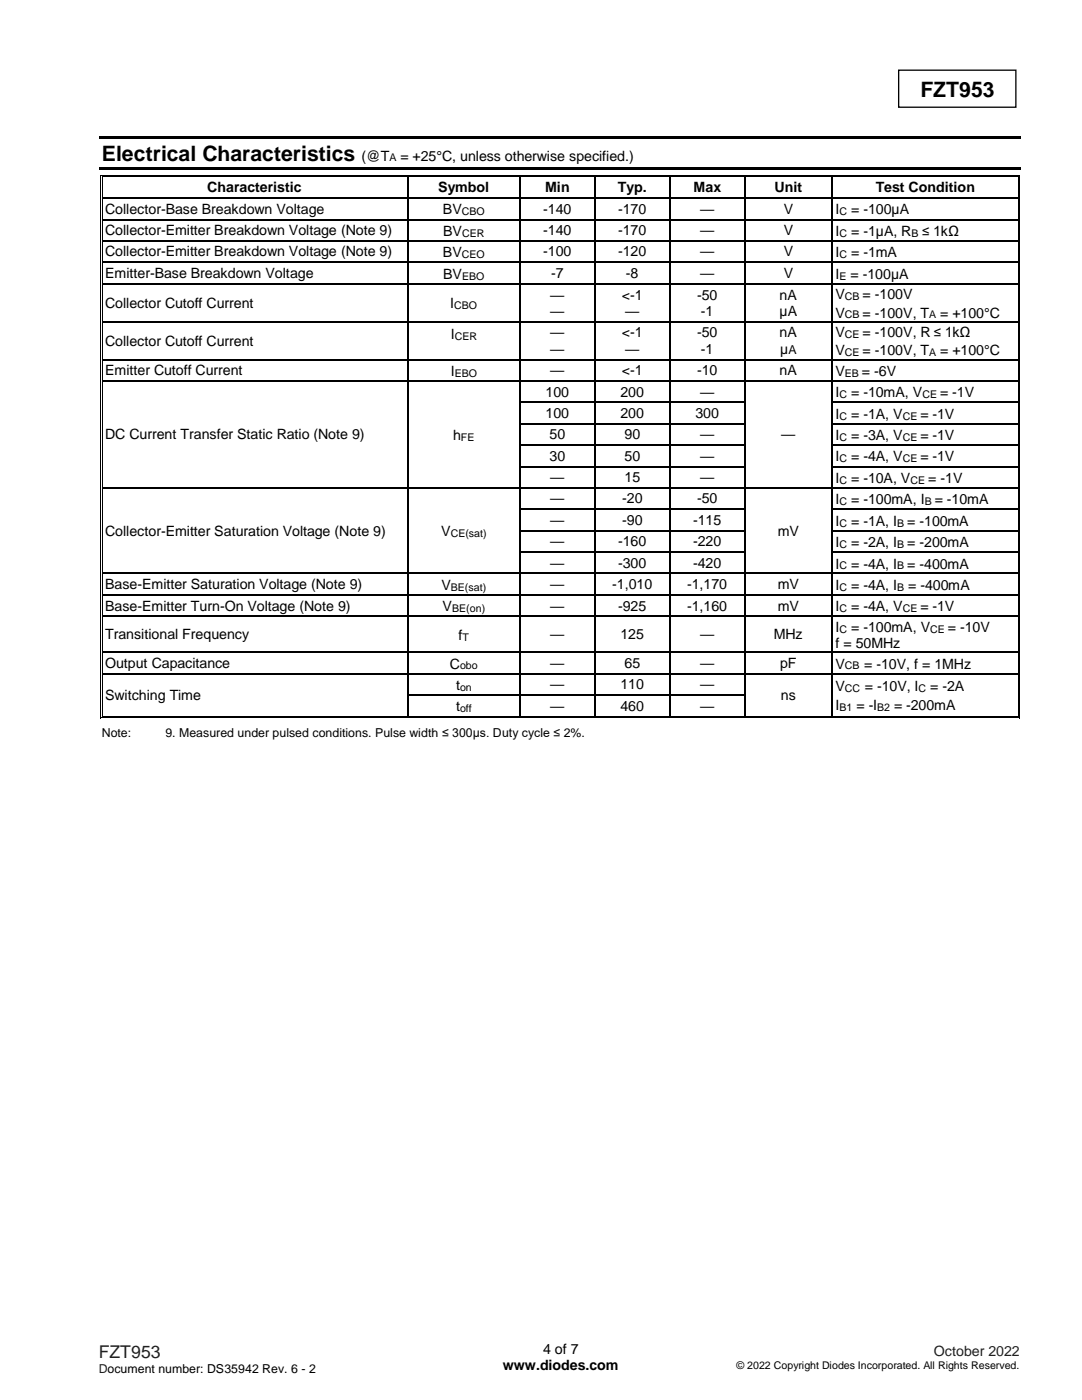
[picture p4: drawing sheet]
<svg xmlns="http://www.w3.org/2000/svg" width="216mm" height="279mm" viewBox="0 0 216 279" stroke-linecap="round" stroke-linejoin="round" font-family="sans-serif">
<defs><g id="words">
<g font-size="4.2">
<text x="183.6" y="19.3">FZT953</text>
<text x="20.3" y="32.1">Electrical Characteristics</text>
</g>
<text font-size="3.5" fill="#231f20" x="19.7" y="271">FZT953</text>
<g font-size="2.8">
<text x="72.2" y="32.1">(@T</text>
<text x="79.9" y="32.1">= +25°C, unless otherwise specified.)</text>
<text x="41.4" y="38.4">Characteristic</text>
<text x="87.4" y="38.4">Symbol</text>
<text x="108.8" y="38.4">Min</text>
<text x="123.3" y="38.4">Typ.</text>
<text x="138.4" y="38.4">Max</text>
<text x="154.6" y="38.4">Unit</text>
<text x="174.7" y="38.4">Test Condition</text>
<text x="21" y="42.7">Collector-Base Breakdown Voltage</text>
<text x="21" y="47">Collector-Emitter Breakdown Voltage (Note 9)</text>
<text x="88.4" y="42.8">BV</text>
<text x="88.4" y="47.1">BV</text>
<text x="108.4" y="42.7">-140</text>
<text x="108.4" y="47">-140</text>
<text x="123.3" y="42.7">-170</text>
<text x="123.3" y="47">-170</text>
<text x="139.7" y="42.7">—</text>
<text x="139.7" y="47">—</text>
<text x="156.4" y="42.7">V</text>
<text x="156.4" y="47">V</text>
<text x="166.7" y="42.8">I</text>
<text x="166.7" y="47.1">I</text>
<text x="169.8" y="42.8">= -100µA</text>
<text x="169.8" y="47.1">= -1µA, R</text>
<text x="21" y="51.2">Collector-Emitter Breakdown Voltage (Note 9)</text>
<text x="88.4" y="51.4">BV</text>
<text x="108.4" y="51.2">-100</text>
<text x="123.3" y="51.2">-120</text>
<text x="139.7" y="51.2">—</text>
<text x="156.4" y="51.2">V</text>
<text x="166.7" y="51.4">I</text>
<text x="169.8" y="51.4">= -1mA</text>
<text x="21" y="55.5">Emitter-Base Breakdown Voltage</text>
<text x="88.4" y="55.6">BV</text>
<text x="109.8" y="59.8">—</text>
<text x="110" y="55.5">-7</text>
<text x="124.1" y="59.8">&lt;-1</text>
<text x="124.9" y="55.5">-8</text>
<text x="139.1" y="59.8">-50</text>
<text x="139.7" y="55.5">—</text>
<text x="155.6" y="59.8">nA</text>
<text x="156.4" y="55.5">V</text>
<text x="166.7" y="55.6">I</text>
<text x="166.7" y="59.7">V</text>
<text x="169.7" y="55.6">= -100µA</text>
<text x="172.1" y="59.7">= -100V</text>
<text x="21" y="61.4">Collector Cutoff Current</text>
<text x="89.8" y="61.6">I</text>
<text x="109.8" y="63">—</text>
<text x="124.7" y="63">—</text>
<text x="139.9" y="63">-1</text>
<text x="155.5" y="63">µA</text>
<text x="166.7" y="63.4">V</text>
<text x="172.1" y="63.4">= -100V, T</text>
<text x="187.6" y="63.4">= +100°C</text>
<text x="21" y="69">Collector Cutoff Current</text>
<text x="89.9" y="67.7">I</text>
<text x="109.8" y="67.3">—</text>
<text x="109.8" y="70.6">—</text>
<text x="124.1" y="67.3">&lt;-1</text>
<text x="124.7" y="70.6">—</text>
<text x="139.1" y="67.3">-50</text>
<text x="139.9" y="70.6">-1</text>
<text x="155.6" y="67.3">nA</text>
<text x="155.7" y="70.6">µ</text>
<text x="166.7" y="67.3">V</text>
<text x="166.7" y="70.9">V</text>
<text x="172.1" y="67.3">= -100V, R ≤ 1kΩ</text>
<text x="172.1" y="70.9">= -100V, T</text>
<text x="187.6" y="70.9">= +100°C</text>
<text x="21" y="74.9">Emitter Cutoff Current</text>
<text x="89.9" y="75">I</text>
<text x="109.8" y="74.9">—</text>
<text x="124.1" y="74.9">&lt;-1</text>
<text x="139.1" y="74.9">-10</text>
<text x="155.6" y="74.9">nA</text>
<text x="166.7" y="75">V</text>
<text x="172" y="75">= -6V</text>
<text x="108.9" y="79.1">100</text>
<text x="108.9" y="83.4">100</text>
<text x="123.8" y="79.1">200</text>
<text x="123.8" y="83.4">200</text>
<text x="138.8" y="83.4">300</text>
<text x="139.7" y="79.1">—</text>
<text x="166.7" y="79.3">I</text>
<text x="166.7" y="83.6">I</text>
<text x="169.8" y="79.3">= -10mA, V</text>
<text x="169.8" y="83.6">= -1A, V</text>
<text x="183.6" y="83.6">= -1V</text>
<text x="187.6" y="79.3">= -1V</text>
<text x="21" y="87.7">DC Current Transfer Static Ratio (Note 9)</text>
<text x="90.4" y="87.9">h</text>
<text x="109.7" y="87.7">50</text>
<text x="124.6" y="87.7">90</text>
<text x="139.7" y="87.7">—</text>
<text x="155.9" y="87.7">—</text>
<text x="166.7" y="87.9">I</text>
<text x="169.8" y="87.9">= -3A, V</text>
<text x="183.6" y="87.9">= -1V</text>
<text x="109.7" y="92">30</text>
<text x="124.6" y="92">50</text>
<text x="139.7" y="92">—</text>
<text x="166.7" y="92.1">I</text>
<text x="169.8" y="92.1">= -4A, V</text>
<text x="183.6" y="92.1">= -1V</text>
<text x="109.8" y="96.2">—</text>
<text x="109.8" y="100.5">—</text>
<text x="124.1" y="100.5">-20</text>
<text x="124.6" y="96.2">15</text>
<text x="139.1" y="100.5">-50</text>
<text x="139.7" y="96.2">—</text>
<text x="166.7" y="96.4">I</text>
<text x="166.7" y="100.6">I</text>
<text x="169.8" y="96.4">= -10A, V</text>
<text x="169.8" y="100.6">= -100mA, I</text>
<text x="185.2" y="96.4">= -1V</text>
<text x="186.5" y="100.6">= -10mA</text>
<text x="21" y="106.9">Collector-Emitter Saturation Voltage (Note 9)</text>
<text x="88" y="107">V</text>
<text x="109.8" y="104.8">—</text>
<text x="124.1" y="104.8">-90</text>
<text x="138.3" y="104.8">-115</text>
<text x="155.2" y="106.9">mV</text>
<text x="166.7" y="104.9">I</text>
<text x="169.8" y="104.9">= -1A, I</text>
<text x="181" y="104.9">= -100mA</text>
<text x="109.8" y="109">—</text>
<text x="109.8" y="113.3">—</text>
<text x="123.3" y="109">-160</text>
<text x="123.3" y="113.3">-300</text>
<text x="138.3" y="109">-220</text>
<text x="138.3" y="113.3">-420</text>
<text x="166.7" y="109.2">I</text>
<text x="166.7" y="113.5">I</text>
<text x="169.8" y="109.2">= -2A, I</text>
<text x="169.8" y="113.5">= -4A, I</text>
<text x="181" y="109.2">= -200mA</text>
<text x="181" y="113.5">= -400mA</text>
<text x="21" y="117.6">Base-Emitter Saturation Voltage (Note 9)</text>
<text x="88.1" y="117.7">V</text>
<text x="109.8" y="117.6">—</text>
<text x="122.2" y="117.6">-1,010</text>
<text x="137.1" y="117.6">-1,170</text>
<text x="155.2" y="117.6">mV</text>
<text x="166.7" y="117.7">I</text>
<text x="169.8" y="117.7">= -4A, I</text>
<text x="181.2" y="117.7">= -400mA</text>
<text x="21" y="121.9">Base-Emitter Turn-On Voltage (Note 9)</text>
<text x="88.3" y="122">V</text>
<text x="109.8" y="121.9">—</text>
<text x="123.3" y="121.9">-925</text>
<text x="137.1" y="121.9">-1,160</text>
<text x="155.2" y="121.9">mV</text>
<text x="166.7" y="122">I</text>
<text x="169.8" y="122">= -4A, V</text>
<text x="183.6" y="122">= -1V</text>
<text x="21" y="127.6">Transitional Frequency</text>
<text x="91.5" y="127.7">f</text>
<text x="109.8" y="127.6">—</text>
<text x="123.8" y="127.6">125</text>
<text x="139.7" y="127.6">—</text>
<text x="154.4" y="127.6">MHz</text>
<text x="166.7" y="126.1">I</text>
<text x="166.7" y="129.4">f = 50MHz</text>
<text x="169.8" y="126.1">= -100mA, V</text>
<text x="189.1" y="126.1">= -10V</text>
<text x="21" y="133.3">Output Capacitance</text>
<text x="89.8" y="133.4">C</text>
<text x="91" y="137.7">t</text>
<text x="109.8" y="133.3">—</text>
<text x="109.8" y="137.5">—</text>
<text x="123.8" y="137.5">110</text>
<text x="124.6" y="133.3">65</text>
<text x="139.7" y="133.3">—</text>
<text x="139.7" y="137.5">—</text>
<text x="155.7" y="133.3">pF</text>
<text x="166.7" y="133.4">V</text>
<text x="166.7" y="138">V</text>
<text x="172.4" y="133.4">= -10V, f = 1MHz</text>
<text x="172.5" y="138">= -10V, I</text>
<text x="185.6" y="138">= -2A</text>
<text x="21" y="139.7">Switching Time</text>
<text x="91" y="142">t</text>
<text x="109.8" y="141.8">—</text>
<text x="123.8" y="141.8">460</text>
<text x="139.7" y="141.8">—</text>
<text x="155.8" y="139.7">ns</text>
<text x="166.7" y="141.7">I</text>
<text x="170.9" y="141.7">= -I</text>
<text x="178.4" y="141.7">= -200mA</text>
<text x="100.3" y="273.5">www.diodes.com</text>
<text x="108.4" y="270.3">4 of 7</text>
</g>
<text font-size="2.8" fill="#231f20" x="186.4" y="270.6">October 2022</text>
<text font-size="2.7" x="184" y="47.1">≤ 1kΩ</text>
<g font-size="2.5">
<text x="157.3" y="70.6">A</text>
<text x="20.3" y="147">Note:</text>
<text x="33" y="147">9. Measured under pulsed conditions. Pulse width ≤ 300μs. Duty cycle ≤ 2%.</text>
</g>
<text font-size="2.5" fill="#231f20" x="19.7" y="274">Document number: DS35942 Rev. 6 - 2</text>
<g font-size="2.1">
<text x="77.7" y="32.2">A</text>
<text x="92.2" y="43">CBO</text>
<text x="92.2" y="47.3">CER</text>
<text x="167.5" y="43">C</text>
<text x="167.5" y="47.3">C</text>
<text x="181.9" y="47.3">B</text>
<text x="92.2" y="51.5">CEO</text>
<text x="167.5" y="51.5">C</text>
<text x="92.2" y="55.8">EBO</text>
<text x="167.5" y="55.8">E</text>
<text x="168.6" y="59.9">CB</text>
<text x="90.7" y="61.7">CBO</text>
<text x="168.6" y="63.5">CB</text>
<text x="185.4" y="63.5">A</text>
<text x="90.7" y="67.9">CER</text>
<text x="168.6" y="67.4">CE</text>
<text x="168.6" y="71.1">CE</text>
<text x="185.4" y="71.1">A</text>
<text x="90.7" y="75.2">EBO</text>
<text x="168.6" y="75.2">EB</text>
<text x="167.5" y="79.5">C</text>
<text x="167.5" y="83.8">C</text>
<text x="180.1" y="83.8">CE</text>
<text x="184.1" y="79.5">CE</text>
<text x="92" y="88">FE</text>
<text x="167.5" y="88">C</text>
<text x="180.1" y="88">CE</text>
<text x="167.5" y="92.3">C</text>
<text x="180.1" y="92.3">CE</text>
<text x="167.5" y="96.5">C</text>
<text x="167.5" y="100.8">C</text>
<text x="181.7" y="96.5">CE</text>
<text x="184.5" y="100.8">B</text>
<text x="89.9" y="107.2">CE(sat)</text>
<text x="167.5" y="105.1">C</text>
<text x="179" y="105.1">B</text>
<text x="167.5" y="109.4">C</text>
<text x="167.5" y="113.6">C</text>
<text x="179" y="109.4">B</text>
<text x="179" y="113.6">B</text>
<text x="90" y="117.9">BE(sat)</text>
<text x="167.5" y="117.9">C</text>
<text x="179" y="117.9">B</text>
<text x="90.2" y="122.1">BE(on)</text>
<text x="167.5" y="122.1">C</text>
<text x="180.1" y="122.1">CE</text>
<text x="92.3" y="127.9">T</text>
<text x="167.5" y="126.3">C</text>
<text x="185.6" y="126.3">CE</text>
<text x="91.8" y="133.6">obo</text>
<text x="91.8" y="137.9">on</text>
<text x="168.6" y="133.6">CB</text>
<text x="91.8" y="142.1">off</text>
<text x="167.5" y="141.8">B1</text>
<text x="168.6" y="138.2">CC</text>
<text x="175" y="141.8">B2</text>
<text x="183.3" y="138.2">C</text>
<text x="146.9" y="273.2">© 2022 Copyright Diodes Incorporated. All Rights Reserved.</text>
</g>
</g></defs>
<path d="M179.3 14h23.4v7.4h-23.4z" fill="none" stroke="#000" stroke-width=".26"/>
<g fill="#000">
<path d="M19.8 27.2h184v.5h-184z" fill-rule="evenodd"/>
<path d="M19.8 33.3h184v.5h-184z" fill-rule="evenodd"/>
<path d="M20 34.9h.2v.5h-.2z" fill-rule="evenodd"/>
<path d="M20 34.9h.5v.2h-.5z" fill-rule="evenodd"/>
<path d="M20 39.4h.2v.3h-.2z" fill-rule="evenodd"/>
<path d="M20.3 35.2h.2v.2h-.2z" fill-rule="evenodd"/>
<path d="M20.3 35.2h.2v.2h-.2z" fill-rule="evenodd"/>
<path d="M20.3 39.4h.2v.3h-.2z" fill-rule="evenodd"/>
<path d="M81.2 35.4h.3z" fill-rule="evenodd"/>
<path d="M81.2 34.9h.5v.2h-.5z" fill-rule="evenodd"/>
<path d="M81.2 35.2h.5v.2h-.5z" fill-rule="evenodd"/>
<path d="M81.2 39.4h.3v.3h-.3z" fill-rule="evenodd"/>
<path d="M103.6 35.4h.3z" fill-rule="evenodd"/>
<path d="M103.6 34.9h.5v.2h-.5z" fill-rule="evenodd"/>
<path d="M103.6 35.2h.5v.2h-.5z" fill-rule="evenodd"/>
<path d="M103.6 39.4h.3v.3h-.3z" fill-rule="evenodd"/>
<path d="M118.6 35.4h.2z" fill-rule="evenodd"/>
<path d="M118.6 34.9h.5v.2h-.5z" fill-rule="evenodd"/>
<path d="M118.6 35.2h.5v.2h-.5z" fill-rule="evenodd"/>
<path d="M118.6 39.4h.2v.3h-.2z" fill-rule="evenodd"/>
<path d="M133.5 35.4h.3z" fill-rule="evenodd"/>
<path d="M133.5 34.9h.5v.2h-.5z" fill-rule="evenodd"/>
<path d="M133.5 35.2h.5v.2h-.5z" fill-rule="evenodd"/>
<path d="M133.5 39.4h.3v.3h-.3z" fill-rule="evenodd"/>
<path d="M148.5 35.4h.2z" fill-rule="evenodd"/>
<path d="M148.5 34.9h.5v.2h-.5z" fill-rule="evenodd"/>
<path d="M148.5 35.2h.5v.2h-.5z" fill-rule="evenodd"/>
<path d="M148.5 39.4h.2v.3h-.2z" fill-rule="evenodd"/>
<path d="M165.9 35.4h.2z" fill-rule="evenodd"/>
<path d="M165.9 34.9h.5v.2h-.5z" fill-rule="evenodd"/>
<path d="M165.9 35.2h.5v.2h-.5z" fill-rule="evenodd"/>
<path d="M165.9 39.4h.2v.3h-.2z" fill-rule="evenodd"/>
<path d="M203.1 34.9h.5v.2h-.5z" fill-rule="evenodd"/>
<path d="M203.1 35.2h.1v.2h-.1z" fill-rule="evenodd"/>
<path d="M203.1 35.2h.1v.2h-.1z" fill-rule="evenodd"/>
<path d="M203.1 39.4h.1v.3h-.1z" fill-rule="evenodd"/>
<path d="M203.4 34.9h.2v.5h-.2z" fill-rule="evenodd"/>
<path d="M203.4 39.4h.2v.3h-.2z" fill-rule="evenodd"/>
<path d="M20 43.7h.2v.2h-.2z" fill-rule="evenodd"/>
<path d="M20 47.9h.2v.3h-.2z" fill-rule="evenodd"/>
<path d="M20 52.2h.2v.3h-.2z" fill-rule="evenodd"/>
<path d="M20 56.5h.2v.2h-.2z" fill-rule="evenodd"/>
<path d="M20.3 43.7h.2v.2h-.2z" fill-rule="evenodd"/>
<path d="M20.3 47.9h.2v.3h-.2z" fill-rule="evenodd"/>
<path d="M20.3 52.2h.2v.3h-.2z" fill-rule="evenodd"/>
<path d="M20.3 56.5h.2v.2h-.2z" fill-rule="evenodd"/>
<path d="M81.2 43.7h.3v.2h-.3z" fill-rule="evenodd"/>
<path d="M81.2 47.9h.3v.3h-.3z" fill-rule="evenodd"/>
<path d="M81.2 52.2h.3v.3h-.3z" fill-rule="evenodd"/>
<path d="M81.2 56.5h.3v.2h-.3z" fill-rule="evenodd"/>
<path d="M103.6 43.7h.3v.2h-.3z" fill-rule="evenodd"/>
<path d="M103.6 47.9h.3v.3h-.3z" fill-rule="evenodd"/>
<path d="M103.6 52.2h.3v.3h-.3z" fill-rule="evenodd"/>
<path d="M103.6 56.5h.3v.2h-.3z" fill-rule="evenodd"/>
<path d="M118.6 43.7h.2v.2h-.2z" fill-rule="evenodd"/>
<path d="M118.6 47.9h.2v.3h-.2z" fill-rule="evenodd"/>
<path d="M118.6 52.2h.2v.3h-.2z" fill-rule="evenodd"/>
<path d="M118.6 56.5h.2v.2h-.2z" fill-rule="evenodd"/>
<path d="M133.5 43.7h.3v.2h-.3z" fill-rule="evenodd"/>
<path d="M133.5 47.9h.3v.3h-.3z" fill-rule="evenodd"/>
<path d="M133.5 52.2h.3v.3h-.3z" fill-rule="evenodd"/>
<path d="M133.5 56.5h.3v.2h-.3z" fill-rule="evenodd"/>
<path d="M148.5 43.7h.2v.2h-.2z" fill-rule="evenodd"/>
<path d="M148.5 47.9h.2v.3h-.2z" fill-rule="evenodd"/>
<path d="M148.5 52.2h.2v.3h-.2z" fill-rule="evenodd"/>
<path d="M148.5 56.5h.2v.2h-.2z" fill-rule="evenodd"/>
<path d="M165.9 43.7h.2v.2h-.2z" fill-rule="evenodd"/>
<path d="M165.9 47.9h.2v.3h-.2z" fill-rule="evenodd"/>
<path d="M165.9 52.2h.2v.3h-.2z" fill-rule="evenodd"/>
<path d="M165.9 56.5h.2v.2h-.2z" fill-rule="evenodd"/>
<path d="M203.1 43.7h.1v.2h-.1z" fill-rule="evenodd"/>
<path d="M203.1 47.9h.1v.3h-.1z" fill-rule="evenodd"/>
<path d="M203.1 52.2h.1v.3h-.1z" fill-rule="evenodd"/>
<path d="M203.1 56.5h.1v.2h-.1z" fill-rule="evenodd"/>
<path d="M203.4 43.7h.2v.2h-.2z" fill-rule="evenodd"/>
<path d="M203.4 47.9h.2v.3h-.2z" fill-rule="evenodd"/>
<path d="M203.4 52.2h.2v.3h-.2z" fill-rule="evenodd"/>
<path d="M203.4 56.5h.2v.2h-.2z" fill-rule="evenodd"/>
<path d="M20 64.1h.2v.2h-.2z" fill-rule="evenodd"/>
<path d="M20 71.6h.2v.3h-.2z" fill-rule="evenodd"/>
<path d="M20 75.9h.2v.2h-.2z" fill-rule="evenodd"/>
<path d="M20.3 64.1h.2v.2h-.2z" fill-rule="evenodd"/>
<path d="M20.3 71.6h.2v.3h-.2z" fill-rule="evenodd"/>
<path d="M20.3 75.9h.2v.2h-.2z" fill-rule="evenodd"/>
<path d="M81.2 64.1h.3v.2h-.3z" fill-rule="evenodd"/>
<path d="M81.2 71.6h.3v.3h-.3z" fill-rule="evenodd"/>
<path d="M81.2 75.9h.3v.2h-.3z" fill-rule="evenodd"/>
<path d="M103.6 64.1h.3v.2h-.3z" fill-rule="evenodd"/>
<path d="M103.6 71.6h.3v.3h-.3z" fill-rule="evenodd"/>
<path d="M103.6 75.9h.3v.2h-.3z" fill-rule="evenodd"/>
<path d="M118.6 64.1h.2v.2h-.2z" fill-rule="evenodd"/>
<path d="M118.6 71.6h.2v.3h-.2z" fill-rule="evenodd"/>
<path d="M118.6 75.9h.2v.2h-.2z" fill-rule="evenodd"/>
<path d="M133.5 64.1h.3v.2h-.3z" fill-rule="evenodd"/>
<path d="M133.5 71.6h.3v.3h-.3z" fill-rule="evenodd"/>
<path d="M133.5 75.9h.3v.2h-.3z" fill-rule="evenodd"/>
<path d="M148.5 64.1h.2v.2h-.2z" fill-rule="evenodd"/>
<path d="M148.5 71.6h.2v.3h-.2z" fill-rule="evenodd"/>
<path d="M148.5 75.9h.2v.2h-.2z" fill-rule="evenodd"/>
<path d="M165.9 64.1h.2v.2h-.2z" fill-rule="evenodd"/>
<path d="M165.9 71.6h.2v.3h-.2z" fill-rule="evenodd"/>
<path d="M165.9 75.9h.2v.2h-.2z" fill-rule="evenodd"/>
<path d="M203.1 64.1h.1v.2h-.1z" fill-rule="evenodd"/>
<path d="M203.1 71.6h.1v.3h-.1z" fill-rule="evenodd"/>
<path d="M203.1 75.9h.1v.2h-.1z" fill-rule="evenodd"/>
<path d="M203.4 64.1h.2v.2h-.2z" fill-rule="evenodd"/>
<path d="M203.4 71.6h.2v.3h-.2z" fill-rule="evenodd"/>
<path d="M203.4 75.9h.2v.2h-.2z" fill-rule="evenodd"/>
<path d="M20 80.2h.2v.2h-.2z" fill-rule="evenodd"/>
<path d="M20 84.4h.2v.3h-.2z" fill-rule="evenodd"/>
<path d="M20 88.7h.2v.3h-.2z" fill-rule="evenodd"/>
<path d="M20 93h.2v.2h-.2z" fill-rule="evenodd"/>
<path d="M20 97.3h.2v.2h-.2z" fill-rule="evenodd"/>
<path d="M20.3 80.2h.2v.2h-.2z" fill-rule="evenodd"/>
<path d="M20.3 84.4h.2v.3h-.2z" fill-rule="evenodd"/>
<path d="M20.3 88.7h.2v.3h-.2z" fill-rule="evenodd"/>
<path d="M20.3 93h.2v.2h-.2z" fill-rule="evenodd"/>
<path d="M20.3 97.3h.2v.2h-.2z" fill-rule="evenodd"/>
<path d="M81.2 80.2h.3v.2h-.3z" fill-rule="evenodd"/>
<path d="M81.2 84.4h.3v.3h-.3z" fill-rule="evenodd"/>
<path d="M81.2 88.7h.3v.3h-.3z" fill-rule="evenodd"/>
<path d="M81.2 93h.3v.2h-.3z" fill-rule="evenodd"/>
<path d="M81.2 97.3h.3v.2h-.3z" fill-rule="evenodd"/>
<path d="M103.6 80.2h.3v.2h-.3z" fill-rule="evenodd"/>
<path d="M103.6 84.4h.3v.3h-.3z" fill-rule="evenodd"/>
<path d="M103.6 88.7h.3v.3h-.3z" fill-rule="evenodd"/>
<path d="M103.6 93h.3v.2h-.3z" fill-rule="evenodd"/>
<path d="M103.6 97.3h.3v.2h-.3z" fill-rule="evenodd"/>
<path d="M118.6 80.2h.2v.2h-.2z" fill-rule="evenodd"/>
<path d="M118.6 84.4h.2v.3h-.2z" fill-rule="evenodd"/>
<path d="M118.6 88.7h.2v.3h-.2z" fill-rule="evenodd"/>
<path d="M118.6 93h.2v.2h-.2z" fill-rule="evenodd"/>
<path d="M118.6 97.3h.2v.2h-.2z" fill-rule="evenodd"/>
<path d="M133.5 80.2h.3v.2h-.3z" fill-rule="evenodd"/>
<path d="M133.5 84.4h.3v.3h-.3z" fill-rule="evenodd"/>
<path d="M133.5 88.7h.3v.3h-.3z" fill-rule="evenodd"/>
<path d="M133.5 93h.3v.2h-.3z" fill-rule="evenodd"/>
<path d="M133.5 97.3h.3v.2h-.3z" fill-rule="evenodd"/>
<path d="M148.5 80.2h.2v.2h-.2z" fill-rule="evenodd"/>
<path d="M148.5 84.4h.2v.3h-.2z" fill-rule="evenodd"/>
<path d="M148.5 88.7h.2v.3h-.2z" fill-rule="evenodd"/>
<path d="M148.5 93h.2v.2h-.2z" fill-rule="evenodd"/>
<path d="M148.5 97.3h.2v.2h-.2z" fill-rule="evenodd"/>
<path d="M165.9 80.2h.2v.2h-.2z" fill-rule="evenodd"/>
<path d="M165.9 84.4h.2v.3h-.2z" fill-rule="evenodd"/>
<path d="M165.9 88.7h.2v.3h-.2z" fill-rule="evenodd"/>
<path d="M165.9 93h.2v.2h-.2z" fill-rule="evenodd"/>
<path d="M165.9 97.3h.2v.2h-.2z" fill-rule="evenodd"/>
<path d="M203.1 80.2h.1v.2h-.1z" fill-rule="evenodd"/>
<path d="M203.1 84.4h.1v.3h-.1z" fill-rule="evenodd"/>
<path d="M203.1 88.7h.1v.3h-.1z" fill-rule="evenodd"/>
<path d="M203.1 93h.1v.2h-.1z" fill-rule="evenodd"/>
<path d="M203.1 97.3h.1v.2h-.1z" fill-rule="evenodd"/>
<path d="M203.4 80.2h.2v.2h-.2z" fill-rule="evenodd"/>
<path d="M203.4 84.4h.2v.3h-.2z" fill-rule="evenodd"/>
<path d="M203.4 88.7h.2v.3h-.2z" fill-rule="evenodd"/>
<path d="M203.4 93h.2v.2h-.2z" fill-rule="evenodd"/>
<path d="M203.4 97.3h.2v.2h-.2z" fill-rule="evenodd"/>
<path d="M20 101.5h.2v.2h-.2z" fill-rule="evenodd"/>
<path d="M20 105.8h.2v.2h-.2z" fill-rule="evenodd"/>
<path d="M20 110h.2v.3h-.2z" fill-rule="evenodd"/>
<path d="M20 114.3h.2v.3h-.2z" fill-rule="evenodd"/>
<path d="M20 118.6h.2v.2h-.2z" fill-rule="evenodd"/>
<path d="M20.3 101.5h.2v.2h-.2z" fill-rule="evenodd"/>
<path d="M20.3 105.8h.2v.2h-.2z" fill-rule="evenodd"/>
<path d="M20.3 110h.2v.3h-.2z" fill-rule="evenodd"/>
<path d="M20.3 114.3h.2v.3h-.2z" fill-rule="evenodd"/>
<path d="M20.3 118.6h.2v.2h-.2z" fill-rule="evenodd"/>
<path d="M81.2 101.5h.3v.2h-.3z" fill-rule="evenodd"/>
<path d="M81.2 105.8h.3v.2h-.3z" fill-rule="evenodd"/>
<path d="M81.2 110h.3v.3h-.3z" fill-rule="evenodd"/>
<path d="M81.2 114.3h.3v.3h-.3z" fill-rule="evenodd"/>
<path d="M81.2 118.6h.3v.2h-.3z" fill-rule="evenodd"/>
<path d="M103.6 101.5h.3v.2h-.3z" fill-rule="evenodd"/>
<path d="M103.6 105.8h.3v.2h-.3z" fill-rule="evenodd"/>
<path d="M103.6 110h.3v.3h-.3z" fill-rule="evenodd"/>
<path d="M103.6 114.3h.3v.3h-.3z" fill-rule="evenodd"/>
<path d="M103.6 118.6h.3v.2h-.3z" fill-rule="evenodd"/>
<path d="M118.6 101.5h.2v.2h-.2z" fill-rule="evenodd"/>
<path d="M118.6 105.8h.2v.2h-.2z" fill-rule="evenodd"/>
<path d="M118.6 110h.2v.3h-.2z" fill-rule="evenodd"/>
<path d="M118.6 114.3h.2v.3h-.2z" fill-rule="evenodd"/>
<path d="M118.6 118.6h.2v.2h-.2z" fill-rule="evenodd"/>
<path d="M133.5 101.5h.3v.2h-.3z" fill-rule="evenodd"/>
<path d="M133.5 105.8h.3v.2h-.3z" fill-rule="evenodd"/>
<path d="M133.5 110h.3v.3h-.3z" fill-rule="evenodd"/>
<path d="M133.5 114.3h.3v.3h-.3z" fill-rule="evenodd"/>
<path d="M133.5 118.6h.3v.2h-.3z" fill-rule="evenodd"/>
<path d="M148.5 101.5h.2v.2h-.2z" fill-rule="evenodd"/>
<path d="M148.5 105.8h.2v.2h-.2z" fill-rule="evenodd"/>
<path d="M148.5 110h.2v.3h-.2z" fill-rule="evenodd"/>
<path d="M148.5 114.3h.2v.3h-.2z" fill-rule="evenodd"/>
<path d="M148.5 118.6h.2v.2h-.2z" fill-rule="evenodd"/>
<path d="M165.9 101.5h.2v.2h-.2z" fill-rule="evenodd"/>
<path d="M165.9 105.8h.2v.2h-.2z" fill-rule="evenodd"/>
<path d="M165.9 110h.2v.3h-.2z" fill-rule="evenodd"/>
<path d="M165.9 114.3h.2v.3h-.2z" fill-rule="evenodd"/>
<path d="M165.9 118.6h.2v.2h-.2z" fill-rule="evenodd"/>
<path d="M203.1 101.5h.1v.2h-.1z" fill-rule="evenodd"/>
<path d="M203.1 105.8h.1v.2h-.1z" fill-rule="evenodd"/>
<path d="M203.1 110h.1v.3h-.1z" fill-rule="evenodd"/>
<path d="M203.1 114.3h.1v.3h-.1z" fill-rule="evenodd"/>
<path d="M203.1 118.6h.1v.2h-.1z" fill-rule="evenodd"/>
<path d="M203.4 101.5h.2v.2h-.2z" fill-rule="evenodd"/>
<path d="M203.4 105.8h.2v.2h-.2z" fill-rule="evenodd"/>
<path d="M203.4 110h.2v.3h-.2z" fill-rule="evenodd"/>
<path d="M203.4 114.3h.2v.3h-.2z" fill-rule="evenodd"/>
<path d="M203.4 118.6h.2v.2h-.2z" fill-rule="evenodd"/>
<path d="M20 122.9h.2v.2h-.2z" fill-rule="evenodd"/>
<path d="M20 130h.2v.3h-.2z" fill-rule="evenodd"/>
<path d="M20 134.3h.2v.3h-.2z" fill-rule="evenodd"/>
<path d="M20 138.5h.2v.3h-.2z" fill-rule="evenodd"/>
<path d="M20.3 122.9h.2v.2h-.2z" fill-rule="evenodd"/>
<path d="M20.3 130h.2v.3h-.2z" fill-rule="evenodd"/>
<path d="M20.3 134.3h.2v.3h-.2z" fill-rule="evenodd"/>
<path d="M20.3 138.5h.2v.3h-.2z" fill-rule="evenodd"/>
<path d="M81.2 122.9h.3v.2h-.3z" fill-rule="evenodd"/>
<path d="M81.2 130h.3v.3h-.3z" fill-rule="evenodd"/>
<path d="M81.2 134.3h.3v.3h-.3z" fill-rule="evenodd"/>
<path d="M81.2 138.5h.3v.3h-.3z" fill-rule="evenodd"/>
<path d="M103.6 122.9h.3v.2h-.3z" fill-rule="evenodd"/>
<path d="M103.6 130h.3v.3h-.3z" fill-rule="evenodd"/>
<path d="M103.6 134.3h.3v.3h-.3z" fill-rule="evenodd"/>
<path d="M103.6 138.5h.3v.3h-.3z" fill-rule="evenodd"/>
<path d="M118.6 122.9h.2v.2h-.2z" fill-rule="evenodd"/>
<path d="M118.6 130h.2v.3h-.2z" fill-rule="evenodd"/>
<path d="M118.6 134.3h.2v.3h-.2z" fill-rule="evenodd"/>
<path d="M118.6 138.5h.2v.3h-.2z" fill-rule="evenodd"/>
<path d="M133.5 122.9h.3v.2h-.3z" fill-rule="evenodd"/>
<path d="M133.5 130h.3v.3h-.3z" fill-rule="evenodd"/>
<path d="M133.5 134.3h.3v.3h-.3z" fill-rule="evenodd"/>
<path d="M133.5 138.5h.3v.3h-.3z" fill-rule="evenodd"/>
<path d="M148.5 122.9h.2v.2h-.2z" fill-rule="evenodd"/>
<path d="M148.5 130h.2v.3h-.2z" fill-rule="evenodd"/>
<path d="M148.5 134.3h.2v.3h-.2z" fill-rule="evenodd"/>
<path d="M148.5 138.5h.2v.3h-.2z" fill-rule="evenodd"/>
<path d="M165.9 122.9h.2v.2h-.2z" fill-rule="evenodd"/>
<path d="M165.9 130h.2v.3h-.2z" fill-rule="evenodd"/>
<path d="M165.9 134.3h.2v.3h-.2z" fill-rule="evenodd"/>
<path d="M165.9 138.5h.2v.3h-.2z" fill-rule="evenodd"/>
<path d="M203.1 122.9h.1v.2h-.1z" fill-rule="evenodd"/>
<path d="M203.1 130h.1v.3h-.1z" fill-rule="evenodd"/>
<path d="M203.1 134.3h.1v.3h-.1z" fill-rule="evenodd"/>
<path d="M203.1 138.5h.1v.3h-.1z" fill-rule="evenodd"/>
<path d="M203.4 122.9h.2v.2h-.2z" fill-rule="evenodd"/>
<path d="M203.4 130h.2v.3h-.2z" fill-rule="evenodd"/>
<path d="M203.4 134.3h.2v.3h-.2z" fill-rule="evenodd"/>
<path d="M203.4 138.5h.2v.3h-.2z" fill-rule="evenodd"/>
<path d="M20 142.9h.2v.5h-.2z" fill-rule="evenodd"/>
<path d="M20 143.2h.5v.2h-.5z" fill-rule="evenodd"/>
<path d="M20.3 142.9h.2v.1h-.2z" fill-rule="evenodd"/>
<path d="M20.3 142.9h.2v.1h-.2z" fill-rule="evenodd"/>
<path d="M81.2 142.9h.5v.1h-.5z" fill-rule="evenodd"/>
<path d="M81.2 143.2h.5v.2h-.5z" fill-rule="evenodd"/>
<path d="M103.6 142.9h.5v.1h-.5z" fill-rule="evenodd"/>
<path d="M103.6 143.2h.5v.2h-.5z" fill-rule="evenodd"/>
<path d="M118.6 142.9h.5v.1h-.5z" fill-rule="evenodd"/>
<path d="M118.6 143.2h.5v.2h-.5z" fill-rule="evenodd"/>
<path d="M133.5 142.9h.5v.1h-.5z" fill-rule="evenodd"/>
<path d="M133.5 143.2h.5v.2h-.5z" fill-rule="evenodd"/>
<path d="M148.5 142.9h.5v.1h-.5z" fill-rule="evenodd"/>
<path d="M148.5 143.2h.5v.2h-.5z" fill-rule="evenodd"/>
<path d="M165.9 142.9h.5v.1h-.5z" fill-rule="evenodd"/>
<path d="M165.9 143.2h.5v.2h-.5z" fill-rule="evenodd"/>
<path d="M203.1 143.2h.5v.2h-.5z" fill-rule="evenodd"/>
<path d="M203.1 142.9h.1v.1h-.1z" fill-rule="evenodd"/>
<path d="M203.1 142.9h.1v.1h-.1z" fill-rule="evenodd"/>
<path d="M203.4 142.9h.2v.5h-.2z" fill-rule="evenodd"/>
</g>
<g fill="none" stroke="#000" stroke-width=".2">
<path d="M20.1 35.4v4M20.1 39.7v4M20.4 35.4v4M20.4 39.7v4M20.5 35h60.7M20.5 35.3h60.7M81.7 35h21.9M81.7 35.3h21.9M104.1 35h14.5M104.1 35.3h14.5M119.1 35h14.4M119.1 35.3h14.4"/>
<path d="M134 35h14.5M134 35.3h14.5M149 35h16.9M149 35.3h16.9M166.4 35h36.7M166.4 35.3h36.7M203.2 35.4v4M203.2 39.7v4M203.5 35.4v4M203.5 39.7v4M20.1 43.9v4M20.1 48.2v4"/>
<path d="M20.1 52.5v4M20.1 56.7v7.4M20.4 43.9v4M20.4 48.2v4M20.4 52.5v4M20.4 56.7v7.4M203.2 43.9v4M203.2 48.2v4M203.2 52.5v4M203.2 56.7v7.4M203.5 43.9v4M203.5 48.2v4"/>
<path d="M203.5 52.5v4M203.5 56.7v7.4M20.1 64.3v7.3M20.1 71.9v4M20.1 76.1v4.1M20.4 64.3v7.3M20.4 71.9v4M20.4 76.1v4.1M203.2 64.3v7.3M203.2 71.9v4M203.2 76.1v4.1M203.5 64.3v7.3"/>
<path d="M203.5 71.9v4M203.5 76.1v4.1M20.1 80.4v4M20.1 84.7v4M20.1 89v4M20.1 93.2v4.1M20.1 97.5v4M20.4 80.4v4M20.4 84.7v4M20.4 89v4M20.4 93.2v4.1M20.4 97.5v4"/>
<path d="M203.2 80.4v4M203.2 84.7v4M203.2 89v4M203.2 93.2v4.1M203.2 97.5v4M203.5 80.4v4M203.5 84.7v4M203.5 89v4M203.5 93.2v4.1M203.5 97.5v4M20.1 101.7v4.1M20.1 106v4"/>
<path d="M20.1 110.3v4M20.1 114.6v4M20.1 118.8v4.1M20.4 101.7v4.1M20.4 106v4M20.4 110.3v4M20.4 114.6v4M20.4 118.8v4.1M203.2 101.7v4.1M203.2 106v4M203.2 110.3v4M203.2 114.6v4"/>
<path d="M203.2 118.8v4.1M203.5 101.7v4.1M203.5 106v4M203.5 110.3v4M203.5 114.6v4M203.5 118.8v4.1M20.1 123.1v6.9M20.1 130.3v4M20.1 134.6v3.9M20.1 138.8v4.1M20.4 123.1v6.9M20.4 130.3v4"/>
<path d="M20.4 134.6v3.9M20.4 138.8v4.1M203.2 123.1v6.9M203.2 130.3v4M203.2 134.6v3.9M203.2 138.8v4.1M203.5 123.1v6.9M203.5 130.3v4M203.5 134.6v3.9M203.5 138.8v4.1M20.5 143.3h60.7M20.5 142.9h60.7"/>
<path d="M81.7 143.3h21.9M81.7 142.9h21.9M104.1 143.3h14.5M104.1 142.9h14.5M119.1 143.3h14.4M119.1 142.9h14.4M134 143.3h14.5M134 142.9h14.5M149 143.3h16.9M149 142.9h16.9M166.4 143.3h36.7M166.4 142.9h36.7"/>
</g>
<g fill="none" stroke="#000" stroke-width=".25">
<path d="M20.5 39.5h60.7M81.3 35.4v4M81.3 39.7v4M81.5 39.5h22.1M103.7 35.4v4M103.7 39.7v4M103.9 39.5h14.7M118.7 35.4v4M118.7 39.7v4M118.8 39.5h14.7M133.6 35.4v4M133.6 39.7v4"/>
<path d="M133.8 39.5h14.7M148.6 35.4v4M148.6 39.7v4M148.7 39.5h17.2M166 35.4v4M166 39.7v4M166.1 39.5h37M20.5 43.8h60.7M20.5 48.1h60.7M20.5 52.3h60.7M20.5 56.6h60.7M81.3 43.9v4"/>
<path d="M81.3 48.2v4M81.3 52.5v4M81.3 56.7v7.4M81.5 43.8h22.1M81.5 48.1h22.1M81.5 52.3h22.1M81.5 56.6h22.1M103.7 43.9v4M103.7 48.2v4M103.7 52.5v4M103.7 56.7v7.4M103.9 43.8h14.7"/>
<path d="M103.9 48.1h14.7M103.9 52.3h14.7M103.9 56.6h14.7M118.7 43.9v4M118.7 48.2v4M118.7 52.5v4M118.7 56.7v7.4M118.8 43.8h14.7M118.8 48.1h14.7M118.8 52.3h14.7M118.8 56.6h14.7M133.6 43.9v4"/>
<path d="M133.6 48.2v4M133.6 52.5v4M133.6 56.7v7.4M133.8 43.8h14.7M133.8 48.1h14.7M133.8 52.3h14.7M133.8 56.6h14.7M148.6 43.9v4M148.6 48.2v4M148.6 52.5v4M148.6 56.7v7.4M148.7 43.8h17.2"/>
<path d="M148.7 48.1h17.2M148.7 52.3h17.2M148.7 56.6h17.2M166 43.9v4M166 48.2v4M166 52.5v4M166 56.7v7.4M166.1 43.8h37M166.1 48.1h37M166.1 52.3h37M166.1 56.6h37M20.5 64.2h60.7"/>
<path d="M20.5 71.8h60.7M20.5 76h60.7M81.3 64.3v7.3M81.3 71.9v4M81.3 76.1v4.1M81.5 64.2h22.1M81.5 71.8h22.1M81.5 76h22.1M103.7 64.3v7.3M103.7 71.9v4M103.7 76.1v4.1M103.9 64.2h14.7"/>
<path d="M103.9 71.8h14.7M103.9 76h14.7M118.7 64.3v7.3M118.7 71.9v4M118.7 76.1v4.1M118.8 64.2h14.7M118.8 71.8h14.7M118.8 76h14.7M133.6 64.3v7.3M133.6 71.9v4M133.6 76.1v4.1M133.8 64.2h14.7"/>
<path d="M133.8 71.8h14.7M133.8 76h14.7M148.6 64.3v7.3M148.6 71.9v4M148.6 76.1v4.1M148.7 64.2h17.2M148.7 71.8h17.2M148.7 76h17.2M166 64.3v7.3M166 71.9v4M166 76.1v4.1M166.1 64.2h37"/>
<path d="M166.1 71.8h37M166.1 76h37M20.5 97.4h60.7M81.3 80.4v4M81.3 84.7v4M81.3 89v4M81.3 93.2v4.1M81.3 97.5v4M81.5 97.4h22.1M103.7 80.4v4M103.7 84.7v4M103.7 89v4"/>
<path d="M103.7 93.2v4.1M103.7 97.5v4M103.9 80.3h14.7M103.9 84.6h14.7M103.9 88.8h14.7M103.9 93.1h14.7M103.9 97.4h14.7M118.7 80.4v4M118.7 84.7v4M118.7 89v4M118.7 93.2v4.1M118.7 97.5v4"/>
<path d="M118.8 80.3h14.7M118.8 84.6h14.7M118.8 88.8h14.7M118.8 93.1h14.7M118.8 97.4h14.7M133.6 80.4v4M133.6 84.7v4M133.6 89v4M133.6 93.2v4.1M133.6 97.5v4M133.8 80.3h14.7M133.8 84.6h14.7"/>
<path d="M133.8 88.8h14.7M133.8 93.1h14.7M133.8 97.4h14.7M148.6 80.4v4M148.6 84.7v4M148.6 89v4M148.6 93.2v4.1M148.6 97.5v4M148.7 97.4h17.2M166 80.4v4M166 84.7v4M166 89v4"/>
<path d="M166 93.2v4.1M166 97.5v4M166.1 80.3h37M166.1 84.6h37M166.1 88.8h37M166.1 93.1h37M166.1 97.4h37M20.5 114.4h60.7M20.5 118.7h60.7M81.3 101.7v4.1M81.3 106v4M81.3 110.3v4"/>
<path d="M81.3 114.6v4M81.3 118.8v4.1M81.5 114.4h22.1M81.5 118.7h22.1M103.7 101.7v4.1M103.7 106v4M103.7 110.3v4M103.7 114.6v4M103.7 118.8v4.1M103.9 101.6h14.7M103.9 105.9h14.7M103.9 110.2h14.7"/>
<path d="M103.9 114.4h14.7M103.9 118.7h14.7M118.7 101.7v4.1M118.7 106v4M118.7 110.3v4M118.7 114.6v4M118.7 118.8v4.1M118.8 101.6h14.7M118.8 105.9h14.7M118.8 110.2h14.7M118.8 114.4h14.7M118.8 118.7h14.7"/>
<path d="M133.6 101.7v4.1M133.6 106v4M133.6 110.3v4M133.6 114.6v4M133.6 118.8v4.1M133.8 101.6h14.7M133.8 105.9h14.7M133.8 110.2h14.7M133.8 114.4h14.7M133.8 118.7h14.7M148.6 101.7v4.1M148.6 106v4"/>
<path d="M148.6 110.3v4M148.6 114.6v4M148.6 118.8v4.1M148.7 114.4h17.2M148.7 118.7h17.2M166 101.7v4.1M166 106v4M166 110.3v4M166 114.6v4M166 118.8v4.1M166.1 101.6h37M166.1 105.9h37"/>
<path d="M166.1 110.2h37M166.1 114.4h37M166.1 118.7h37M20.5 123h60.7M20.5 130.2h60.7M20.5 134.4h60.7M81.3 123.1v6.9M81.3 130.3v4M81.3 134.6v3.9M81.3 138.8v4.1M81.5 123h22.1M81.5 130.2h22.1"/>
<path d="M81.5 134.4h22.1M81.5 138.7h22.1M103.7 123.1v6.9M103.7 130.3v4M103.7 134.6v3.9M103.7 138.8v4.1M103.9 123h14.7M103.9 130.2h14.7M103.9 134.4h14.7M103.9 138.7h14.7M118.7 123.1v6.9M118.7 130.3v4"/>
<path d="M118.7 134.6v3.9M118.7 138.8v4.1M118.8 123h14.7M118.8 130.2h14.7M118.8 134.4h14.7M118.8 138.7h14.7M133.6 123.1v6.9M133.6 130.3v4M133.6 134.6v3.9M133.6 138.8v4.1M133.8 123h14.7M133.8 130.2h14.7"/>
<path d="M133.8 134.4h14.7M133.8 138.7h14.7M148.6 123.1v6.9M148.6 130.3v4M148.6 134.6v3.9M148.6 138.8v4.1M148.7 123h17.2M148.7 130.2h17.2M148.7 134.4h17.2M166 123.1v6.9M166 130.3v4M166 134.6v3.9"/>
<path d="M166 138.8v4.1M166.1 123h37M166.1 130.2h37M166.1 134.4h37"/>
</g>
<use href="#words"/>
</svg>
